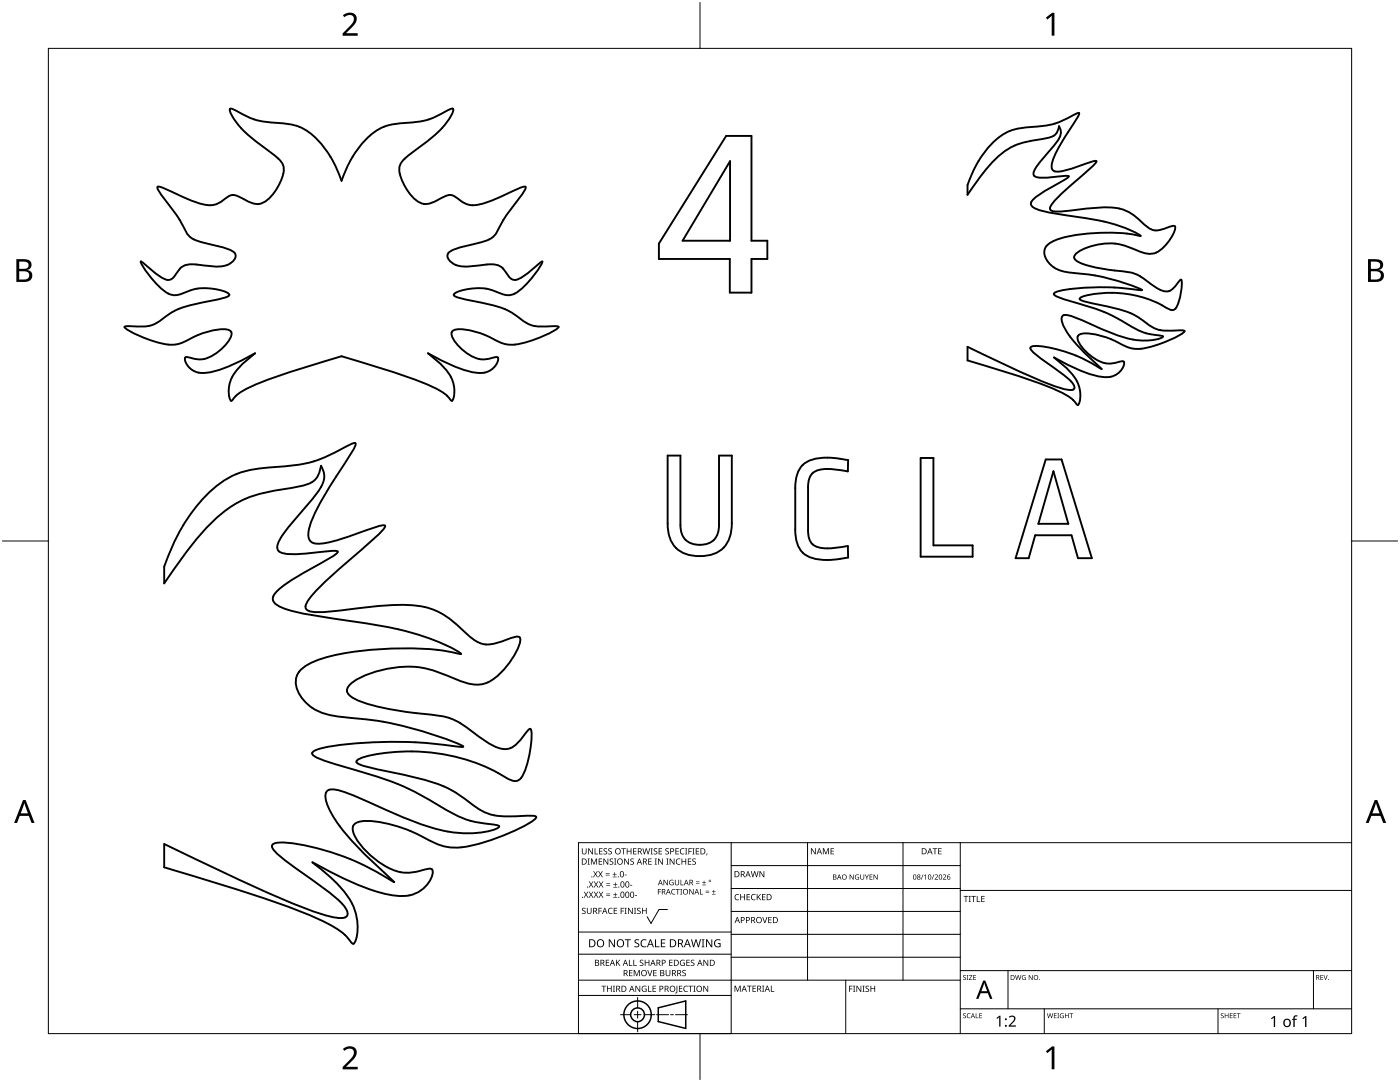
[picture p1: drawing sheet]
<svg xmlns="http://www.w3.org/2000/svg" width="279mm" height="216mm" viewBox="0 0 279 216" stroke-linecap="round" stroke-linejoin="round" font-family="sans-serif">
<path d="M45.9 21.7l.6 .1a16.4 16.4 0 0 0 9.7 2.8 10.2 10.2 0 0 1 8.1 4.4 23 23 0 0 1 3.9 7.1 20.3 20.3 0 0 1 6.7-9.9 12.6 12.6 0 0 1 7-1.7 15.9 15.9 0 0 0 7.9-2.7l.6-.1a1.98 1.98 0 0 1-.6 1.7 25.1 25.1 0 0 1-7.1 6.7l-1.4 1.1a3.2 3.2 0 0 0-1.3 4.2 9.6 9.6 0 0 0 3.9 5.1 4.7 4.7 0 0 0 4.2-1 2.49 2.49 0 0 1 3.6 .4 4.4 4.4 0 0 0 4.7 .7l2.4-.8 5.1-2.4 1-.1v.2l-.6 1.1a42.4 42.4 0 0 0-4.9 7.3 4.2 4.2 0 0 1-3.4 2.4l-3.9 1a4.9 4.9 0 0 0-2.7 1.3 1.88 1.88 0 0 0 1.5 2.3 14.2 14.2 0 0 0 6.2-.1 3.5 3.5 0 0 1 4.2 2.1 1.64 1.64 0 0 0 2.3 .7l1.7-1 2.7-2.3 .2-.1v.2a17.8 17.8 0 0 1-5.5 6.2 3.5 3.5 0 0 1-3.3-.3 10.2 10.2 0 0 0-8.7 .3l-.1 .3 .6 .4 2.6 .6a25.3 25.3 0 0 1 8.5 2.6l1.3 .9a6.6 6.6 0 0 0 5.7 1.7 3.8 3.8 0 0 1 2.2 .1 10.7 10.7 0 0 1-4.3 2.3l-2.3 .8a7 7 0 0 1-6.5-.7 14 14 0 0 0-7.5-1.8l-.5 .2-.2 .3a3.3 3.3 0 0 0 1.2 2.6 7.7 7.7 0 0 0 5 2.8l1.4-.2a2.12 2.12 0 0 1 1.6-.2 2.92 2.92 0 0 1-2.7 3.1 14.7 14.7 0 0 1-7.5-2l-3.7-1.9a17 17 0 0 1 4.5 4.8 5.1 5.1 0 0 1 .2 4.7l-.4-.3a8.2 8.2 0 0 0-3.8-2.7 159.4 159.4 0 0 0-17.8-5.9l-3.9 1.1a95 95 0 0 0-15.9 5.8 6.1 6.1 0 0 0-2.1 1.9l-.2 .1-.2-.2a6.4 6.4 0 0 1 2.2-6.9l2.8-2.4a38.6 38.6 0 0 1-9 3.8 3.9 3.9 0 0 1-4.9-2.2v-.8a2.12 2.12 0 0 1 1.5 .2 5.1 5.1 0 0 0 4.9-1.2 7.8 7.8 0 0 0 2.8-3.5v-.5l-.3-.3a7.1 7.1 0 0 0-4.6 .2l-1.8 .7-1.5 .7a7 7 0 0 1-6.6 .7l-4.4-1.7a4.7 4.7 0 0 1-2.2-1.4 3.8 3.8 0 0 1 2.2-.1 6.6 6.6 0 0 0 5.7-1.7 14.6 14.6 0 0 1 7.5-3l4.9-1.1 .7-.4-.1-.3a10.4 10.4 0 0 0-9.4 0 3.5 3.5 0 0 1-4.2-1.1 15.4 15.4 0 0 1-4-5.3l2.1 1.7a8.3 8.3 0 0 0 3.2 2 2.77 2.77 0 0 0 2.2-1.9 3.3 3.3 0 0 1 3.6-1.2 14.2 14.2 0 0 0 6.2 .1 1.88 1.88 0 0 0 1.5-2.3 9.4 9.4 0 0 0-4.6-1.8l-2-.5a4.4 4.4 0 0 1-3.7-3 45.8 45.8 0 0 0-4.6-6.7l-.6-1.1 .1-.2 .9 .1 5.2 2.4a10.1 10.1 0 0 0 5.2 1.1l1.3-.6 1-.7a2.28 2.28 0 0 1 3.1-.1l1.4 .7a3.2 3.2 0 0 0 4.2-.7 9.3 9.3 0 0 0 2.8-6 4.7 4.7 0 0 0-2.3-2.9 32.5 32.5 0 0 1-7.4-6.5l-1-1.8zM144.9 27.1h5.1v20.9h3.1v3.7h-3.1v6.7h-4.3v-6.7h-14.2v-3.1zM145.7 32.2v15.8h-9.5zM198.3 28.3a10.2 10.2 0 0 1 7.6-3 15.9 15.9 0 0 0 8.7-2.5l.7-.3a1.83 1.83 0 0 1-.6 1.5 47.9 47.9 0 0 0-4.6 8.1 1.46 1.46 0 0 0 .4 2.1 14.3 14.3 0 0 0 5.8-1.4 4.5 4.5 0 0 1 2.5-.6 22.6 22.6 0 0 1-4.5 4.2l-2.2 2a8.5 8.5 0 0 0-2.6 3.1l.2 .4 .4 .2 1.5 .1a73.1 73.1 0 0 1 10.6-.8 8.9 8.9 0 0 1 6 3.2 3.4 3.4 0 0 0 4.4 .9 2.52 2.52 0 0 1 1.9-.3 5.3 5.3 0 0 1-1.7 3.6 4.1 4.1 0 0 1-5.7 1.2 11.8 11.8 0 0 0-12.3 .5l-.3 .5-.1 .4a2.69 2.69 0 0 0 2 1.4 59.1 59.1 0 0 0 9.5 1.6l1.7 .8 3.3 2.3a2.5 2.5 0 0 0 4-.8l.6-.8 .2-.1 .2 .9-.4 2.6a3.8 3.8 0 0 1-1.2 2.5 2.14 2.14 0 0 1-1.8-.5 21.6 21.6 0 0 0-16.7-2l-.3 .4a16.7 16.7 0 0 0 5.2 1.4 16.4 16.4 0 0 1 8.9 4 6.7 6.7 0 0 0 4.6 .9 3.8 3.8 0 0 1 2.2 .1 10.7 10.7 0 0 1-4.2 2.3l-2.4 .7a7 7 0 0 1-6.5-.7 14 14 0 0 0-7.5-1.8l-.5 .2-.2 .3a3.3 3.3 0 0 0 1.2 2.6 7.7 7.7 0 0 0 5.1 2.9l1.3-.2a2.12 2.12 0 0 1 1.6-.2 2.92 2.92 0 0 1-2.7 3 14.7 14.7 0 0 1-7.5-1.9l-3.7-1.9a17 17 0 0 1 4.6 4.7 5.2 5.2 0 0 1 .1 4.7l-.3-.2a8.4 8.4 0 0 0-4-2.8 161.8 161.8 0 0 0-17.7-5.9v-2.7l5.7 2.8a78.6 78.6 0 0 0 14.2 5.8l1.2-.1 .2-.4a3.1 3.1 0 0 0-1.3-1.8l-6.8-5.1-.7-.9 .2-.3a10.2 10.2 0 0 1 5.3 .5 32.2 32.2 0 0 1 8.8 3.9l-.6-.5a35.8 35.8 0 0 1-6.7-7.4 3.1 3.1 0 0 1-.6-2.6l.3-.2 .5-.1 .7 .2 3.1 1.2a36.5 36.5 0 0 0 10.8 3.7 8.7 8.7 0 0 0 4.6-.6l.1-.2-.2-.1a13.8 13.8 0 0 1-7.7-2.8 39.6 39.6 0 0 0-11-4.2l-2.4-.9-.5-.5 .2-.2a29.8 29.8 0 0 1 10.5-1.1l6.9 .6a34.9 34.9 0 0 0-11.6-3.2l-2-.2a6 6 0 0 1-5.7-3.1 2.32 2.32 0 0 1 1.6-3.3 31 31 0 0 1 12.3-1.7l2.4 .2 2.7 .5a22.3 22.3 0 0 0-8.7-3.2l-9.2-1.4a8.9 8.9 0 0 1-3.7-1.3l-.2-.4v-.4a10.1 10.1 0 0 1 4.1-3.1l2.8-1.6 .6-.5-.8-.1-2.9 .3a5.4 5.4 0 0 1-3.2-.3l-.2-.4 .5-1.3 3.5-4.2a4.5 4.5 0 0 0 1.5-3l-.3-1-.1 .4a2.31 2.31 0 0 1-2.2 1.9 25.2 25.2 0 0 0-7.5 2 26.6 26.6 0 0 0-7.8 8.3l-.7 1.1v-2a21.8 21.8 0 0 1 5.2-8.6zM41.1 98.9a16.7 16.7 0 0 1 11.9-5.5 47.8 47.8 0 0 0 9.6-1.3 55.2 55.2 0 0 0 7.5-3.5l.8-.2 .1 .2-.6 1.4-2.5 3.9a55.3 55.3 0 0 0-6.1 11.1 3.1 3.1 0 0 0 .2 3 4.5 4.5 0 0 0 3.8 .2l2.8-.8 6.6-2.3 1.4-.3 .3 .1a7.9 7.9 0 0 1-2.6 2.9 189.5 189.5 0 0 0-11.5 10.4l-1.5 2-.3 .8 .1 .5a3.8 3.8 0 0 0 3.1 .6l2.9-.2a98.5 98.5 0 0 1 14.5-1.2 14.6 14.6 0 0 1 10.7 5l1.5 1.4a5.2 5.2 0 0 0 5.9 1l1.8-.6a2.47 2.47 0 0 1 2.2-.3 3.5 3.5 0 0 1-.6 2.8 15 15 0 0 1-5.7 6.2 7.2 7.2 0 0 1-5.8-.4 25.9 25.9 0 0 0-9.8-2.8 21.4 21.4 0 0 0-11.5 3.2 1.56 1.56 0 0 0-.4 2.7 19.3 19.3 0 0 0 7.8 2.6l5.4 .8a22.9 22.9 0 0 1 8 1.6l1.7 1 3.7 2.7a8.6 8.6 0 0 0 4.5 1.9 4.8 4.8 0 0 0 3.4-2.6 2.72 2.72 0 0 1 1.5-1.4 11.6 11.6 0 0 1-.4 5.6 11 11 0 0 1-1.5 4.2 1.75 1.75 0 0 1-2.6 .1 37.4 37.4 0 0 0-29.3-4.1l-.9 .5v.3l.2 .3a59.5 59.5 0 0 0 9.6 2.3 27.4 27.4 0 0 1 11.7 4.7l1.6 1.2a10.2 10.2 0 0 0 7.6 2.3l4.5-.1 .6 .2-.1 .3a32.8 32.8 0 0 1-10.5 4.8 14 14 0 0 1-8.3 .6l-1.7-.6a29.4 29.4 0 0 0-13.2-4.3 2.72 2.72 0 0 0-2.7 1.1 4 4 0 0 0 1 3.1 15.9 15.9 0 0 0 8.4 6 12.7 12.7 0 0 0 5.7-.7l.6 .2a3.9 3.9 0 0 1-1.6 3.7 6.7 6.7 0 0 1-5.9 1.5 47.2 47.2 0 0 1-14.5-5.7l-1.8-.9a34.7 34.7 0 0 1 7.2 7 9.9 9.9 0 0 1 1.2 9l-.4 .2a13.3 13.3 0 0 0-5.7-4.4 186.2 186.2 0 0 0-24.4-8.6l-7.5-2.2v-4.7l10.3 5a179.3 179.3 0 0 0 22.2 9.3 6.6 6.6 0 0 0 3.6 .4 .96 .96 0 0 0 .3-1.6 17.6 17.6 0 0 0-5.2-4.7 91.1 91.1 0 0 1-9.1-6.9l-.6-1 .1-.4 .4-.2a17.3 17.3 0 0 1 7 .6 53.9 53.9 0 0 1 16.9 7.1l-2.2-2a57.4 57.4 0 0 1-10.1-11.2 6.7 6.7 0 0 1-1.4-4.6 1.55 1.55 0 0 1 2.1-.6 83.2 83.2 0 0 1 11.6 4.7 39.1 39.1 0 0 0 13.7 4 12.9 12.9 0 0 0 7.2-1.3v-.1l-.2-.2-1-.2a19.9 19.9 0 0 1-10.5-3.6 54.2 54.2 0 0 0-16.6-7.1l-5.8-1.8a8.5 8.5 0 0 1-3.1-1.4l-.1-.3 .2-.3a15.8 15.8 0 0 1 6.2-1.4 89.9 89.9 0 0 1 23.5 .5l.2-.2a70 70 0 0 0-24.1-5.8 10.7 10.7 0 0 1-8-3.7 4.4 4.4 0 0 1-.6-5.4 13.5 13.5 0 0 1 7.5-3.4 65.3 65.3 0 0 1 23.3-.4l1.5 .3a27.6 27.6 0 0 0-8.9-4 154.9 154.9 0 0 0-19.7-3.6l-3.5-.6a13.8 13.8 0 0 1-4.7-1.6l-.5-.5-.3-.6 .2-.7 .4-.7a36 36 0 0 1 8.7-5.6l3.1-1.8 .6-.7-1-.2-6.5 .6a6.8 6.8 0 0 1-4.3-.5l-.3-.5 .1-.7a21.1 21.1 0 0 1 4.4-6.2l2-2.4a12.7 12.7 0 0 0 2.9-4.6 3.8 3.8 0 0 0-.6-2.7 4.1 4.1 0 0 1-3.3 3.9l-1.9 .4a43.2 43.2 0 0 0-10 2.3 30.5 30.5 0 0 0-11.2 10l-4.9 6.9v-3.3a38.1 38.1 0 0 1 8.3-14.2zM133.2 90.9h2.6v13.9a3.6 3.6 0 0 0 4.4 3.9 3.4 3.4 0 0 0 3.3-3.9v-13.9h2.5v13.5a5.8 5.8 0 0 1-3.9 6.3 7.6 7.6 0 0 1-7.2-1.4 6.5 6.5 0 0 1-1.7-4.9zM160.2 92.8a7.6 7.6 0 0 1 5.9-1.4l3.2 .4-.1 2.3-.7-.2a11.1 11.1 0 0 0-5.6 .1 3.1 3.1 0 0 0-1.6 3.2v8.6a3 3 0 0 0 2 3.4 14.8 14.8 0 0 0 5.9-.3l.1 2.4-1 .1a12.6 12.6 0 0 1-7.1-.4 5 5 0 0 1-2.5-4.5v-10a5.7 5.7 0 0 1 1.5-3.7zM183.7 91.4h2.6v17.4h7.8v2.3h-10.4zM208.7 91.7h3.2l6 19.7h-2.8l-1.3-4.6h-7.2l-1.3 4.6h-2.6zM210.2 94l3 10.5h-6z" fill="none" stroke="#000" stroke-width=".38"/>
<path d="M9.7 9.7h260v196.5h-260z" fill="none" stroke="#000" stroke-width=".2"/>
<path d="M139.7 .5v9.2M.5 108h9.2M269.7 108h9.2M139.7 206.2v9.2" fill="none" stroke="#000" stroke-width=".2"/>
<g fill="#000">
<path d="M68.4 3.1a1.64 1.64 0 0 1 2.8 .4 2.52 2.52 0 0 1-1.2 2.2l-.9 .9h2.3v.5h-3v-.4l1.2-1.2a1.95 1.95 0 0 0 .9-2.2 1.23 1.23 0 0 0-1.8 .1zM208.7 3.5l1.3-.9h.4v4.5h-.5v-4l-.9 .8zM68.4 209.3a1.64 1.64 0 0 1 2.8 .4 2.52 2.52 0 0 1-1.2 2.2l-.9 1h2.3v.5h-3v-.5l1.2-1.2a1.95 1.95 0 0 0 .9-2.1 1.23 1.23 0 0 0-1.8 .1zM208.7 209.8l1.3-1h.4v4.6h-.5v-4l-.9 .7z"/>
<path d="M3.3 51.7h1.3a1.28 1.28 0 0 1 1.7 1.3 1.04 1.04 0 0 1-.9 .9 1.23 1.23 0 0 1 1 1.5 1.23 1.23 0 0 1-1.5 .9h-1.6zM3.8 54.1v1.7h1a.86 .86 0 0 0 1-.9 .86 .86 0 0 0-1.1-.8zM3.8 52.2v1.4h.9a.78 .78 0 0 0 1-.7 .78 .78 0 0 0-1.1-.7z"/>
<path d="M273 51.7h1.3a1.28 1.28 0 0 1 1.7 1.3 1.04 1.04 0 0 1-.8 .9 1.23 1.23 0 0 1 1 1.5 1.23 1.23 0 0 1-1.6 .9h-1.6zM273.6 54.1v1.7h.9a.86 .86 0 0 0 1.1-.9 .86 .86 0 0 0-1.1-.8zM273.6 52.2v1.4h.8a.78 .78 0 0 0 1-.7 .78 .78 0 0 0-1.1-.7z"/>
<path d="M4.6 159.6h.5l1.8 4.6h-.6l-.6-1.4h-1.8l-.5 1.4h-.6zM4.8 160.2l-.7 2.1h1.5z"/>
<path d="M274.3 159.6h.6l1.7 4.6h-.6l-.5-1.4h-1.8l-.6 1.4h-.5zM274.6 160.2l-.7 2.1h1.4z"/>
</g>
<g fill="none" stroke="#000" stroke-width=".2">
<path d="M145.9 168.1v38.1h-30.5v-38.1h154.3M145.9 172.7h45.7M145.9 177.3h45.7M161.2 168.1v27.5M180.2 168.1v27.5M191.6 168.1v38.1M191.6 177.7h78.1M115.4 198.6h30.5M115.4 195.6h76.2M115.4 190.4h30.5M115.4 186h30.5M127.3 199v2.1"/>
<path d="M133.2 181.5h-1.7l-1.6 2.8-.7-1.4M145.9 181.9h45.7M145.9 186.4h45.7M145.9 191h45.7M168.8 195.6v10.6M191.6 193.7h78.1M201.2 193.7v7.6M262.1 193.7v7.6M123.8 202.5h2.1M126.6 202.5h1.3M127.3 201.8v1.4M127.3 203.8v2.1"/>
<path d="M128.6 202.5h2.1M131 202.5h2.4M133.8 202.5h.6M134.8 202.5h2.4M191.6 201.3h78.1M208.4 201.3v4.9M243.1 201.3v4.9"/>
</g>
<g fill="#000">
<path d="M116.1 169.3h.2v.8a.32 .32 0 0 0 .3 .3 .32 .32 0 0 0 .3-.3v-.8h.2v.8a.47 .47 0 0 1-.5 .4 .47 .47 0 0 1-.5-.5zM116.5 177.9h.2l.3 .5 .3-.5h.1l-.4 .6 .4 .6h-.1l-.3-.5-.4 .5h-.1l.4-.6zM117.3 171.3h.4l-.1 .1v1l.1 .1h-.4l.1-.1v-1zM117.4 169.3h.2l.6 1v-1h.1v1.2h-.1l-.7-1v1h-.1zM117.5 177.9h.2l.3 .5 .3-.5h.1l-.4 .6 .4 .6h-.1l-.4-.5-.3 .5h-.1l.4-.6zM117.5 175.9h.2l.3 .5 .3-.5h.1l-.4 .6 .5 .6h-.2l-.3-.5-.4 .5h-.1l.4-.6zM117.9 171.3h.3l.3 1 .4-1h.3v1.2h-.2v-1l-.4 1h-.1l-.4-1v1h-.2zM118.7 169.3h.1v1h.6v.2h-.7zM118.4 173.8h.1l.3 .5 .3-.5h.2l-.4 .6 .4 .7h-.1l-.4-.6-.3 .6h-.1l.4-.7zM118.5 177.9h.2l.2 .5 .3-.5h.2l-.4 .6 .4 .6h-.1l-.4-.5-.3 .5h-.1l.4-.6zM118.5 175.9h.2l.3 .5 .3-.5h.1l-.4 .6 .4 .6h-.1l-.3-.5-.4 .5h-.1l.4-.6zM119.5 171.3h.7v.1h-.6v.4h.5v.2h-.5v.4h.6v.1h-.7z"/>
<path d="M119.6 169.3h.6v.1h-.5v.4h.5v.1h-.5v.4h.5v.2h-.6zM119.4 173.8h.1l.3 .5 .3-.5h.2l-.4 .6 .4 .7h-.1l-.4-.6-.3 .6h-.2l.5-.7zM119.5 177.9h.1l.3 .5 .3-.5h.2l-.4 .6 .4 .6h-.1l-.4-.5-.3 .5h-.1l.4-.6zM119.5 175.9h.2l.3 .5 .3-.5h.1l-.4 .6 .4 .6h-.1l-.4-.5-.3 .5h-.1l.4-.6zM120.9 174.6h.8v.1h-.8zM120.9 174.2h.8v.1h-.8zM121 178.7h.8v.1h-.8zM121 178.3h.8v.1h-.8zM121 176.6h.8v.1h-.8zM121 176.3h.8v.1h-.8zM120.5 169.4l.4-.1h.3l-.1 .1a.25 .25 0 0 0-.4-.1 .25 .25 0 0 0 0 .4l.4 .3 .1 .2-.3 .3-.5-.1v-.1h.2a.27 .27 0 0 0 .4-.1 .27 .27 0 0 0-.3-.3l-.2-.2zM120.4 171.3h.2l.7 1-.1-1h.2v1.2h-.2l-.6-1v1h-.2z"/>
<path d="M121.4 169.4l.5-.1h.2v.1a.25 .25 0 0 0-.4-.1 .25 .25 0 0 0 0 .4l.4 .3v.2l-.2 .3-.5-.1v-.1h.1a.27 .27 0 0 0 .5-.1 .27 .27 0 0 0-.4-.3l-.2-.2zM122.3 174.9h.8v.2h-.8zM122.4 179h.8v.1h-.8zM122.4 177h.8v.1h-.8zM121.7 171.4l.4-.1 .3 .1-.1 .1a.25 .25 0 0 0-.4-.1 .25 .25 0 0 0 0 .4 .42 .42 0 0 1 .5 .5 .42 .42 0 0 1-.7 .2l-.1-.2 .2 .1a.27 .27 0 0 0 .5-.2 .27 .27 0 0 0-.4-.3l-.2-.2zM122.6 174h.1v.4h.4v.1h-.4v.4h-.1v-.4h-.3v-.1h.3zM122.7 178.1h.1v.4h.4v.1h-.4v.3h-.1v-.3h-.3v-.1h.3zM122.7 176.1h.2v.3h.3v.2h-.3v.3h-.2v-.3h-.3v-.2h.3zM122.6 171.3h.4l-.1 .1v1l.1 .1h-.4l.1-.1v-1zM124 169.3h.9v.1h-.4v1.1h-.1v-1.1h-.4zM124.7 174.5h.4v.2h-.4zM124.6 171.3h.1l.7 1v-1h.1v1.2h-.2l-.6-1v1h-.1z"/>
<path d="M125.7 176.6h.5v.1h-.5zM125.1 169.3h.1v.5h.7v-.5h.1v1.2h-.1v-.6h-.7v.6h-.1zM125.8 171.4l.5-.1 .2 .1v.1a.25 .25 0 0 0-.4-.1 .25 .25 0 0 0 0 .4 .42 .42 0 0 1 .4 .5 .42 .42 0 0 1-.7 .2v-.2l.1 .1a.27 .27 0 0 0 .5-.2 .27 .27 0 0 0-.4-.3l-.2-.2zM126.7 178.6h.4v.2h-.4zM126.4 169.3h.6v.1h-.5v.4h.5v.1h-.5v.4h.5v.2h-.6zM128.2 169.3h.2l.2 1 .3-1h.2l.2 1 .3-1h.1l-.3 1.2h-.1l-.3-1.1-.3 1.1h-.2zM129.4 171.3h.7v.1h-.6v.4h.5v.2h-.5v.4h.6v.1h-.7zM129.8 169.3h.5l-.2 .1v1l.2 .1h-.5l.2-.1v-1zM130.7 171.3h.4l-.1 .1v1l.1 .1h-.4l.1-.1v-1zM130.5 169.4l.4-.1h.3l-.1 .1a.25 .25 0 0 0-.4-.1 .25 .25 0 0 0 0 .4l.4 .3 .1 .2-.2 .3-.6-.1v-.1h.2a.27 .27 0 0 0 .4-.1 .27 .27 0 0 0-.3-.3l-.2-.2zM131.3 177.4h.6v.1h-.5v.4h.5v.1h-.5v.5h-.1zM131.4 169.3h.7v.1h-.5v.4h.5v.1h-.5v.4h.5v.2h-.7z"/>
<path d="M131.3 171.3h.2l.7 1v-1h.1v1.2h-.2l-.6-1v1h-.2zM132.4 175.6h.2l.6 .9v-.9h.1v1h-.2l-.6-.9v.9h-.1zM133 171.3h.4l-.1 .1v1l.1 .1h-.4l.1-.1v-1zM132.8 169.4l.4-.1h.3l-.1 .1a.25 .25 0 0 0-.3-.1 .25 .25 0 0 0 0 .4l.4 .3v.2l-.2 .3-.5-.1v-.1h.1a.27 .27 0 0 0 .5-.1 .27 .27 0 0 0-.4-.3l-.2-.2zM133.7 175.7l.5-.2 .2 .1v.1a.45 .45 0 0 0-.7 .4 .45 .45 0 0 0 .6 .4v-.3h-.2v-.1h.3v.5a.6 .6 0 0 1-.8-.1 .6 .6 0 0 1 .1-.8zM134.1 177.5l.4-.1h.3l-.1 .2a.44 .44 0 0 0-.6 .4 .44 .44 0 0 0 .6 .3 .52 .52 0 0 1-.7 0 .52 .52 0 0 1 .1-.8zM133.6 171.3h.2l.7 1v-1h.1v1.2h-.2l-.6-1v1h-.2zM134.9 177.4h.8v.1h-.4v1h-.1v-1h-.3zM135 171.5l.5-.2 .3 .1-.1 .1a.49 .49 0 0 0-.7 .4 .49 .49 0 0 0 .7 .5 .52 .52 0 0 1-.6 0 .52 .52 0 0 1-.2-.6zM134.8 169.3h.7v.1h-.6v.4h.5v.1h-.5v.4h.6v.2h-.7zM134.7 175.6h.1v.7a.28 .28 0 0 0 .3 .2 .28 .28 0 0 0 .3-.2v-.7h.1v.7a.42 .42 0 0 1-.4 .4 .42 .42 0 0 1-.4-.4zM135.8 175.6h.2v.9h.4v.1h-.6z"/>
<path d="M135.8 177.4h.3l-.1 .1v.9l.1 .1h-.3l.1-.1v-.9zM135.8 169.4l.4-.1h.4l-.1 .1h-.2a.49 .49 0 0 0-.4 .6 .49 .49 0 0 0 .7 .3 .52 .52 0 0 1-.7 .1 .52 .52 0 0 1-.2-.6zM136 171.3h.2v.5h.6v-.5h.1v1.2h-.1v-.5h-.6v.5h-.2zM136.7 169.3h.5l-.2 .1v1l.2 .1h-.5l.2-.1v-1zM137.4 169.3h.7v.1h-.6v.4h.5v.2h-.5v.5h-.1zM137.3 171.3h.7v.1h-.6v.4h.5v.2h-.5v.4h.6v.1h-.7zM137.6 177.4h.1l.6 .9v-.9h.1v1.1h-.1l-.6-.9v.9h-.1zM138.2 169.3h.4l-.1 .1v1l.1 .1h-.4l.1-.1v-1zM138.9 176.2h.7v.1h-.7zM138.9 175.9h.7v.1h-.7zM138.2 171.4l.4-.1 .3 .1-.1 .1a.25 .25 0 0 0-.4-.1 .25 .25 0 0 0 0 .4 .42 .42 0 0 1 .5 .5 .42 .42 0 0 1-.7 .2l-.1-.2 .2 .1a.27 .27 0 0 0 .5-.2 .27 .27 0 0 0-.4-.3l-.2-.2zM138.9 169.3h.6v.1h-.5v.4h.5v.1h-.5v.4h.5v.2h-.6z"/>
<path d="M139.7 177.4h.1v1h.5v.1h-.6zM140.1 176.5h.8v.1h-.8zM140.5 175.7h.1v.3h.3v.2h-.3v.3h-.1v-.3h-.4v-.2h.4zM140.8 178h.7v.2h-.7zM140.8 177.7h.7v.1h-.7zM141 170.3h.2l-.3 .4zM142.1 178.4h.7v.1h-.7zM142.4 177.6h.1v.3h.3v.1h-.3v.3h-.1v-.3h-.3v-.1h.3zM146.8 178.6l.4-.2 .3 .1v.1a.49 .49 0 0 0-.7 .4 .49 .49 0 0 0 .7 .5 .52 .52 0 0 1-.7 0 .52 .52 0 0 1-.2-.6zM147.7 178.4h.2v.5h.6v-.5h.2v1.2h-.2v-.5h-.6v.5h-.2zM149 178.4h.7v.1h-.5v.4h.4v.2h-.4v.4h.5v.1h-.7zM150 178.6l.5-.2 .3 .1-.1 .1a.49 .49 0 0 0-.7 .4 .49 .49 0 0 0 .8 .5 .52 .52 0 0 1-.7 0 .52 .52 0 0 1-.2-.6z"/>
<path d="M149.8 173.8h.2l.3 1.1 .2-1.1h.2l.3 1.1 .2-1.1h.2l-.3 1.2h-.2l-.3-1-.3 1h-.1zM151 178.4h.2v.6l.5-.6h.2l-.5 .5 .5 .7h-.2l-.4-.6-.1 .6h-.2zM151.6 173.8h.1l.7 1v-1h.1v1.2h-.1l-.7-1v1h-.1zM152.1 178.4h.7v.1h-.6v.4h.5v.2h-.5v.4h.6v.1h-.7zM161.8 169.3h.2l.7 1v-1h.1v1.2h-.2l-.6-1v1h-.2zM164.2 169.3h.2l.4 .9 .4-.9h.2v1.2h-.1v-1.1l-.4 1.1h-.1l-.4-1.1v1.1h-.2zM165.8 169.3h.6v.1h-.5v.4h.5v.1h-.5v.4h.5v.2h-.6zM169.6 174.5h.1l.6 .8v-.8h.1v1h-.2l-.5-.8v.8h-.1zM170.7 174.6l.5-.1h.2v.2a.42 .42 0 0 0-.7 .3 .42 .42 0 0 0 .6 .4v-.3h-.2v-.1h.3v.5a.56 .56 0 0 1-.7-.1 .56 .56 0 0 1 0-.8zM171.7 174.5h.1v.7a.26 .26 0 0 0 .3 .2 .26 .26 0 0 0 .2-.2v-.7h.2v.7a.39 .39 0 0 1-.4 .3 .39 .39 0 0 1-.4-.3zM172.6 174.5h.1l.3 .5 .3-.5h.1l-.3 .6v.4h-.2v-.4zM173.5 174.5h.6v.1h-.4v.3h.4v.1h-.4v.4h.4v.1h-.6z"/>
<path d="M174.3 174.5h.2l.5 .8v-.8h.1l.1 1h-.2l-.5-.8v.8h-.2zM184.2 174.5h.1l-.4 1h-.1zM184.4 174.7l.4-.2v1h-.1v-.9l-.2 .2zM186.3 174.5h.2l-.4 1h-.2zM186.1 169.3h.9v.1h-.3v1.1h-.2v-1.1h-.4zM186.5 174.6a.37 .37 0 0 1 .6 0 .37 .37 0 0 1-.2 .6l-.2 .2h.5v.1h-.7l.3-.4a.27 .27 0 0 0 .3-.3 .27 .27 0 0 0-.4-.2zM187.2 169.3h.7v.1h-.5v.4h.5v.1h-.5v.4h.5v.2h-.7zM188.2 174.6a.37 .37 0 0 1 .6 0 .37 .37 0 0 1-.3 .6l-.2 .2h.5v.1h-.6l.2-.4a.27 .27 0 0 0 .3-.3 .27 .27 0 0 0-.4-.2zM192.3 178.8h.9v.1h-.3v1.1h-.2v-1.1h-.4zM193.3 178.8h.5l-.2 .1v1l.2 .1h-.5l.2-.1v-1zM193.8 178.8h1v.1h-.4v1.1h-.2v-1.1h-.4zM194.9 178.8h.2v1.1h.5v.1h-.7z"/>
<path d="M195.8 178.8h.7v.1h-.5v.4h.5v.1h-.5v.5h.5v.1h-.7zM116.2 181.3l.4-.2 .3 .1-.1 .1a.25 .25 0 0 0-.4-.1 .25 .25 0 0 0 0 .4l.4 .2 .1 .3-.3 .3-.5-.1v-.1h.2a.27 .27 0 0 0 .4-.1 .27 .27 0 0 0-.3-.3l-.2-.2zM117.1 181.1h.2v.8a.32 .32 0 0 0 .3 .3 .32 .32 0 0 0 .3-.3v-.8h.2v.8a.47 .47 0 0 1-.5 .5 .47 .47 0 0 1-.5-.5zM119.4 181.1h.7v.2h-.5v.4h.5v.1h-.5v.6h-.2zM120 196.7h1v.1h-.4v1.1h-.2v-1.1h-.4zM120.9 191.5h.7v.1h-.5v.4h.4v.2h-.4v.4h.5v.1h-.7zM121.5 181.3l.4-.2 .4 .1-.1 .1a.49 .49 0 0 0-.7 .5 .49 .49 0 0 0 .7 .4 .52 .52 0 0 1-.6 .1 .52 .52 0 0 1-.3-.6zM121.1 196.7h.2v.5h.6v-.5h.2v1.2h-.2v-.6h-.6v.6h-.2zM121.5 187.4h.2l.9 1.3v-1.3h.1v1.6h-.2l-.8-1.3v1.3h-.2zM122.3 196.7h.4l-.1 .1v1l.1 .1h-.4l.2-.1v-1zM122.5 181.1h.7v.2h-.6v.4h.5v.1h-.5v.4h.6v.2h-.7zM122.9 191.5h.2v.6l.5-.6h.2l-.5 .5 .5 .7h-.2l-.4-.6-.1 .6h-.2z"/>
<path d="M123.9 181.1h.6v.2h-.5v.4h.5v.1h-.5v.6h-.1zM124.7 181.1h.4l-.2 .2v.9l.2 .2h-.4l.1-.2v-.9zM124.7 187.4h1.2v.2h-.5v1.4h-.2v-1.4h-.5zM125.5 191.5h.2v1.1h.5v.1h-.7zM125.5 193.6h.7v.1h-.5v.4h.5v.1h-.5v.4h.5v.2h-.7zM125.3 181.1h.2l.7 1.1-.1-1.1h.2v1.3h-.2l-.6-1v1h-.2zM126.4 191.5h.2v1.1h.5v.1h-.7zM126.5 181.1h.5l-.2 .2v.9l.2 .2h-.5l.2-.2v-.9zM126.5 193.6h.2l.4 1 .4-1h.2v1.2h-.2v-1.1l-.4 1.1h-.1l-.4-1.1v1.1h-.1zM126.7 187.6l.3-.2 .6 .1-.2 .1a.33 .33 0 0 0-.6 .2 .33 .33 0 0 0 .4 .4 .47 .47 0 0 1 .4 .6 .47 .47 0 0 1-.7 .2h-.3v-.2h.2a.35 .35 0 0 0 .6-.2 .35 .35 0 0 0-.5-.4l-.3-.2zM126.8 196.7h.2l.6 1v-1h.2v1.2h-.2l-.7-1 .1 1h-.2zM127.2 181.3l.4-.2 .3 .1-.1 .1a.25 .25 0 0 0-.4-.1 .25 .25 0 0 0 0 .4l.4 .2 .1 .3-.3 .3-.5-.1v-.1h.2a.27 .27 0 0 0 .4-.1 .27 .27 0 0 0-.3-.3l-.2-.2z"/>
<path d="M127.7 191.6l.5-.1 .2 .1v.1a.25 .25 0 0 0-.4-.1 .25 .25 0 0 0 0 .4l.4 .2v.3l-.2 .2h-.5v-.2l.1 .1a.27 .27 0 0 0 .5-.2 .27 .27 0 0 0-.4-.3l-.2-.2zM128 187.6l.6-.2 .4 .1v.2a.64 .64 0 0 0-1 .5 .64 .64 0 0 0 1 .6v.2a.83 .83 0 0 1-1.1-.3 .83 .83 0 0 1 .1-1.1zM128.2 196.8l.6-.1 .2 .1v.1a.5 .5 0 0 0-.8 .4 .5 .5 0 0 0 .7 .5v-.4h-.3v-.1h.4v.6a.66 .66 0 0 1-.8-.2 .66 .66 0 0 1 0-.9zM128.1 181.1h.2v.6h.6v-.6h.2v1.3h-.2v-.6h-.6v.6h-.2zM129.2 193.6h.1l.4 1 .3-1h.2l-.4 1.2h-.2zM129.3 196.7h.2v1.1h.5v.1h-.7zM128.7 191.5h.1v.5h.6v-.5h.2v1.2h-.2v-.5h-.6v.5h-.1zM130.7 187.4h.2v1.4h.7v.2h-.9zM130.2 196.7h.7v.1h-.5v.4h.5v.1h-.5v.5h.5v.1h-.7zM130.4 193.6h.6v.1h-.5v.4h.5v.1h-.5v.4h.5v.2h-.6zM131.9 187.4h.9v.2h-.7v.5h.6v.2h-.6v.5h.7v.2h-.9zM132.8 193.6h.2v.7a.32 .32 0 0 0 .3 .4 .32 .32 0 0 0 .3-.4v-.7h.2v.7a.47 .47 0 0 1-.5 .5 .47 .47 0 0 1-.5-.5z"/>
<path d="M133.5 191.5h.7v.1h-.5v.4h.5v.2h-.5v.4h.5v.1h-.7zM135 196.7h.2v1.3l-.1 .2h-.3l-.1-.1 .3-.2zM135.5 196.7h.7v.1h-.5v.4h.4v.1h-.4v.5h.5v.1h-.7zM135.8 191.7l.5-.2 .4 .1-.1 .1a.5 .5 0 0 0-.8 .4 .5 .5 0 0 0 .7 .5v-.4h-.2v-.1h.4v.6a.66 .66 0 0 1-.9-.1 .66 .66 0 0 1 0-.9zM136.2 193.7l.4-.2 .3 .1-.1 .1a.25 .25 0 0 0-.4-.1 .25 .25 0 0 0 0 .4 .42 .42 0 0 1 .5 .6 .42 .42 0 0 1-.7 .2l-.1-.2h.2a.27 .27 0 0 0 .5-.1 .27 .27 0 0 0-.4-.3l-.2-.2zM136.5 196.8l.5-.1 .3 .1-.1 .1a.49 .49 0 0 0-.7 .4 .49 .49 0 0 0 .8 .4 .52 .52 0 0 1-.7 .1 .52 .52 0 0 1-.2-.6zM137 191.5h.7v.1h-.6v.4h.5v.2h-.5v.4h.6v.1h-.7zM137.4 196.7h.9v.1h-.4v1.1h-.1v-1.1h-.4zM137.9 191.6l.4-.1 .3 .1-.1 .1a.25 .25 0 0 0-.4-.1 .25 .25 0 0 0 0 .4l.4 .2 .1 .3-.2 .2h-.6v-.2l.2 .1a.27 .27 0 0 0 .5-.2 .27 .27 0 0 0-.4-.3l-.2-.2zM138.4 196.7h.4l-.1 .1v1l.1 .1h-.4l.1-.1v-1zM137.9 187.4h.2l.3 1.4 .4-1.4h.2l.4 1.4 .3-1.4h.2l-.4 1.6h-.2l-.4-1.3-.4 1.3h-.2zM140 187.4h.6l-.2 .2v1.3l.2 .1h-.6l.2-.1v-1.3z"/>
<path d="M140.4 196.7h.1l.7 1v-1h.1v1.2h-.1l-.7-1v1h-.1zM140.4 191.5h.2l.6 1v-1h.1v1.2h-.1l-.7-1v1h-.1zM140.9 187.4h.2l.9 1.3v-1.3h.2v1.6h-.3l-.8-1.3v1.3h-.2zM142.7 187.6l.7-.2 .4 .1-.1 .2a.65 .65 0 0 0-1 .5 .65 .65 0 0 0 .9 .6v-.4h-.3v-.2h.5v.7a.86 .86 0 0 1-1.1-.1 .86 .86 0 0 1 0-1.2zM146.6 196.7h.2l.4 1 .4-1h.2v1.2h-.1v-1.1l-.4 1.1h-.2l-.4-1.1v1.1h-.1zM149.1 196.7h.9v.1h-.4v1.1h-.1v-1.1h-.4zM150.2 196.7h.7v.1h-.6v.4h.5v.1h-.5v.5h.6v.1h-.7zM152.1 183h.2l.3 1 .4-1h.2l-.5 1.2h-.1zM152.1 196.7h.4l-.1 .1v1l.1 .1h-.4l.1-.1v-1zM153.8 196.7h.2v1.1h.5v.1h-.7zM153.3 183h.7v.1h-.5v.4h.5v.1h-.5v.5h.5v.1h-.7zM169.5 196.7h.6v.1h-.5v.5h.5v.1h-.5v.5h-.1z"/>
<path d="M170.2 196.7h.5l-.2 .1v1l.2 .1h-.5l.2-.1v-1zM170.9 196.7h.2l.6 1v-1h.2v1.2h-.2l-.6-1v1h-.2zM172.1 196.7h.5l-.2 .1v1l.2 .1h-.5l.2-.1v-1zM172.8 196.8l.4-.1h.2v.2a.25 .25 0 0 0-.4-.1 .25 .25 0 0 0 0 .4l.4 .2 .1 .3-.3 .2h-.5v-.2l.2 .1a.27 .27 0 0 0 .4-.2 .27 .27 0 0 0-.3-.3l-.3-.2zM173.7 196.7h.2v.5h.6v-.5h.2v1.2h-.2v-.6h-.6v.6h-.2zM192.2 194.7l.4-.1h.2l-.1 .1a.24 .24 0 0 0-.3 0 .24 .24 0 0 0-.1 .3 .24 .24 0 0 0 .4 .1l.1 .1-.1 .3h-.4l-.1-.1a.24 .24 0 0 0 .3 .1 .24 .24 0 0 0 .1-.3l-.4-.3zM192.9 194.6h.4l-.1 .1v.7l.1 .1h-.4l.1-.1v-.7zM193.4 194.6h.6l-.5 .8h.6v.1h-.7l.5-.8h-.5zM194.2 194.6h.6v.1h-.4v.3h.4v.1h-.4v.3h.4v.1h-.6zM202.6 194.6h.1l.2 .8 .2-.8h.2l.2 .8 .2-.8h.1l-.2 .9h-.2l-.2-.8-.2 .8h-.2zM204.1 194.7l.3-.1h.3l-.1 .1a.4 .4 0 0 0-.6 .4 .4 .4 0 0 0 .6 .3v-.3l-.2-.1h.3v.5a.53 .53 0 0 1-.7-.1 .53 .53 0 0 1 .1-.7zM205.3 194.6h.2l.5 .8v-.8h.1v.9h-.2l-.5-.8v.8h-.1z"/>
<path d="M263.5 194.6h.6v.1h-.5v.3h.4v.1h-.4v.3h.5v.1h-.6zM264.1 194.6h.2l.2 .8 .3-.8h.2l-.4 .9h-.1zM192.2 202.3l.4-.1h.2l-.1 .1a.24 .24 0 0 0-.3 0 .24 .24 0 0 0-.1 .3 .24 .24 0 0 0 .4 .1l.1 .2-.1 .2-.4 .1-.1-.2a.24 .24 0 0 0 .3 .1 .24 .24 0 0 0 .1-.3l-.4-.2zM193.1 202.3l.6-.1-.3 .1a.4 .4 0 0 0-.3 .5 .4 .4 0 0 0 .5 .2 .46 .46 0 0 1-.6 0 .46 .46 0 0 1 .1-.7zM194.7 202.2h.1v.8h.5v.2h-.6zM195.4 202.2h.6v.1h-.4v.3h.4v.1h-.4v.4h.4v.1h-.6zM198.9 203.1l.5-.4h.3v2.2h-.3v-1.9l-.4 .3zM201.3 202.9a.76 .76 0 0 1 1.2 0 .76 .76 0 0 1-.3 1.1l-.6 .6h1.1v.3h-1.4v-.3l.8-.8a.52 .52 0 0 0 .2-.8 .52 .52 0 0 0-.8 .1zM209 202.2h.1l.2 .8 .2-.8h.1l.3 .8 .2-.8h.1l-.3 1h-.1l-.2-.9-.3 .9h-.1zM210.3 202.2h.6v.1h-.4v.3h.3v.1h-.3v.4h.4v.1h-.6zM211 202.2h.4l-.2 .1v.8l.2 .1h-.4l.1-.1v-.8zM211.6 202.3l.7-.1-.1 .1a.4 .4 0 0 0-.6 .4 .4 .4 0 0 0 .6 .3v-.2l-.2-.2h.3v.5a.53 .53 0 0 1-.7-.1 .53 .53 0 0 1 0-.7z"/>
<path d="M212.5 202.2h.2v.4h.5v-.4h.1v1h-.1v-.5h-.5v.5h-.2zM213.4 202.2h.8v.1h-.3v.9h-.2v-.9h-.3zM243.7 202.3l.3-.1h.2v.1a.24 .24 0 0 0-.3 0 .24 .24 0 0 0-.1 .3 .24 .24 0 0 0 .3 .1l.1 .2-.1 .2-.4 .1-.1-.2a.24 .24 0 0 0 .4 .1 .24 .24 0 0 0 0-.3l-.3-.2zM244.4 202.2h.2v.4h.5v-.4h.1v1h-.1v-.5h-.5v.5h-.2zM245.4 202.2h.6v.1h-.4v.3h.4v.1h-.4v.4h.4v.1h-.6zM246.2 202.2h.5v.1h-.4v.3h.4v.1h-.4v.4h.4v.1h-.5zM246.8 202.2h.8v.1h-.3v.9h-.2v-.9h-.3zM253.7 203.2l.6-.5h.2v2.2h-.3v-1.9l-.4 .4zM258.2 202.7l.3-.1h.5l-.1 .3-.4-.1-.1 .2v.3h.4v.2h-.4v1.4h-.3v-1.4h-.3l.3-.2zM259.9 203.2l.6-.5h.2v2.2h-.2v-1.9l-.5 .4z"/>
<path d="M116.1 171.3h.4a.61 .61 0 0 1 .6 .6 .61 .61 0 0 1-.6 .6h-.4zM116.3 171.4v1h.1a.48 .48 0 0 0 .5-.5 .48 .48 0 0 0-.4-.5z"/>
<path d="M122.7 169.9a.61 .61 0 0 1 1.2 0 .61 .61 0 0 1-1.2 0zM123 169.5a.47 .47 0 0 0-.1 .7 .47 .47 0 0 0 .8 0v-.1a.45 .45 0 0 0-.1-.6 .45 .45 0 0 0-.6 0z"/>
<path d="M123.1 171.9a.61 .61 0 0 1 1.2 0 .61 .61 0 0 1-1.2 0zM123.5 171.5l-.2 .4a.45 .45 0 0 0 .7 .4 .45 .45 0 0 0 0-.8l-.2-.1z"/>
<path d="M123.9 173.9a.51 .51 0 0 1 .6 .1 .51 .51 0 0 1 0 .7 .44 .44 0 0 1-.6 .3 .44 .44 0 0 1-.2-.6zM123.9 174v.1a.48 .48 0 0 0 .3 .8 .53 .53 0 0 0 .2-.5 .53 .53 0 0 0-.4-.4z"/>
<path d="M124 178a.44 .44 0 0 1 .5 0 .44 .44 0 0 1 .1 .5 .46 .46 0 0 1-.4 .7 .46 .46 0 0 1-.4-.7zM124.1 178.1l-.1 .2a.45 .45 0 0 0 .3 .7 .53 .53 0 0 0 .2-.5 .53 .53 0 0 0-.4-.4z"/>
<path d="M124 176a.44 .44 0 0 1 .5 0 .44 .44 0 0 1 .1 .5 .46 .46 0 0 1-.4 .6 .46 .46 0 0 1-.4-.7zM124.1 176.1l-.1 .4a.31 .31 0 0 0 .2 .5 .31 .31 0 0 0 .3-.5l-.1-.4z"/>
<path d="M124.9 178a.5 .5 0 0 1 .7 .1 .5 .5 0 0 1 0 .6 .44 .44 0 0 1-.6 .4 .44 .44 0 0 1-.2-.6zM125 178.1a.48 .48 0 0 0-.1 .6 .48 .48 0 0 0 .4 .3l.1-.8-.2-.2z"/>
<path d="M124.9 176a.44 .44 0 0 1 .6 0 .44 .44 0 0 1 .1 .5 .46 .46 0 0 1-.5 .6 .46 .46 0 0 1-.3-.7zM125 176.1l-.1 .4a.31 .31 0 0 0 .3 .5 .31 .31 0 0 0 .2-.5v-.4z"/>
<path d="M125.9 178a.5 .5 0 0 1 .6 .1 .5 .5 0 0 1 0 .6 .44 .44 0 0 1-.5 .4 .44 .44 0 0 1-.2-.6zM126 178.1l-.1 .1a.48 .48 0 0 0 .4 .8 .53 .53 0 0 0 .2-.5 .53 .53 0 0 0-.5-.4z"/>
<path d="M127.3 169.3h.3a.35 .35 0 0 1 .5 .2 .35 .35 0 0 1-.3 .4l.4 .6h-.2l-.3-.5h-.3v.5h-.1zM127.4 169.4v.4h.2a.23 .23 0 0 0 .3-.2 .23 .23 0 0 0-.3-.2z"/>
<path d="M127.5 171.3h.2l.4 1.2h-.1l-.2-.4h-.4l-.2 .4h-.1zM127.6 171.5l-.2 .5h.4z"/>
<path d="M128.3 171.3h.3a.35 .35 0 0 1 .5 .2 .35 .35 0 0 1-.3 .5l.4 .5h-.2l-.3-.5h-.2v.5h-.2zM128.5 171.4v.5h.1a.23 .23 0 0 0 .3-.2 .23 .23 0 0 0-.3-.3z"/>
<path d="M131.7 175.5h.1l.5 1.1h-.2l-.1-.3h-.4l-.2 .3h-.1zM131.8 175.7l-.2 .5h.4z"/>
<path d="M132.1 177.4h.3a.31 .31 0 0 1 .4 .2 .31 .31 0 0 1-.2 .4l.3 .5h-.2l-.3-.5h-.2v.5h-.1zM132.2 177.5v.4h.2a.21 .21 0 0 0 .2-.2 .21 .21 0 0 0-.2-.2z"/>
<path d="M133.3 177.4h.1l.5 1.1h-.2l-.1-.4h-.4l-.2 .4h-.1zM133.4 177.5l-.2 .5h.4z"/>
<path d="M133.8 169.3h.6l.1 .2-.1 .4-.5 .1v.5h-.1zM133.9 169.4v.5a.29 .29 0 0 0 .5-.3 .29 .29 0 0 0-.5-.2z"/>
<path d="M136.9 175.5h.1l.4 1.1h-.1l-.1-.3h-.5l-.1 .3h-.1zM137 175.7l-.2 .5h.3z"/>
<path d="M136.2 177.9a.55 .55 0 0 1 1.1 0 .55 .55 0 0 1-1.1 0zM136.4 177.9a.45 .45 0 0 0 .9 0 .45 .45 0 0 0-.9 0z"/>
<path d="M137.6 175.6h.3a.31 .31 0 0 1 .4 .2 .31 .31 0 0 1-.2 .4l.3 .4h-.2l-.2-.4h-.3v.4h-.1zM137.7 175.7v.4h.2a.21 .21 0 0 0 .3-.2 .21 .21 0 0 0-.3-.2z"/>
<path d="M139 177.4h.1l.4 1.1h-.1l-.1-.4h-.5l-.1 .4h-.1zM139.1 177.5l-.2 .5h.3z"/>
<path d="M139.8 169.3h.4a.54 .54 0 0 1 .6 .6 .56 .56 0 0 1-.7 .6h-.3zM140 169.4v.9h.1a.48 .48 0 0 0 .5-.4 .48 .48 0 0 0-.4-.5z"/>
<path d="M141.4 175.8a.25 .25 0 0 1 .5 0 .25 .25 0 0 1-.5 0zM141.5 175.8a.15 .15 0 0 0 .3 0 .15 .15 0 0 0-.3 0z"/>
<path d="M146.6 173.8h.4a.61 .61 0 0 1 .6 .6 .61 .61 0 0 1-.7 .6h-.3zM146.8 174v.9h.1a.43 .43 0 0 0 .5-.5 .41 .41 0 0 0-.4-.4z"/>
<path d="M147.8 173.8h.4a.35 .35 0 0 1 .4 .3 .35 .35 0 0 1-.2 .4l.3 .5h-.2l-.3-.5h-.2v.5h-.2zM148 174v.4h.2a.23 .23 0 0 0 .3-.2 .23 .23 0 0 0-.3-.2z"/>
<path d="M149.2 173.8h.1l.5 1.2h-.1l-.2-.3h-.5l-.1 .3h-.2zM149.3 174l-.2 .5h.4z"/>
<path d="M153 178.4h.4a.55 .55 0 0 1 .6 .6 .56 .56 0 0 1-.6 .6h-.4zM153.2 178.5v1h.1a.48 .48 0 0 0 .5-.5 .48 .48 0 0 0-.4-.5z"/>
<path d="M163.4 169.2h.2l.5 1.3h-.2l-.2-.4h-.4l-.2 .4h-.1zM163.5 169.4l-.2 .6h.4z"/>
<path d="M166.2 174.5h.3a.26 .26 0 0 1 .4 .1 .26 .26 0 0 1-.2 .4 .27 .27 0 0 1 .2 .3 .27 .27 0 0 1-.3 .2h-.4zM166.4 175v.4h.2a.19 .19 0 0 0 .2-.2 .19 .19 0 0 0-.2-.2zM166.4 174.6v.3h.2a.17 .17 0 0 0 .2-.1 .18 .18 0 0 0-.3-.2z"/>
<path d="M167.4 174.5h.1l.4 1h-.1l-.1-.3h-.4l-.1 .3h-.2zM167.5 174.6l-.2 .5h.3z"/>
<path d="M168 175a.51 .51 0 0 1 1 0 .51 .51 0 0 1-1 0zM168.2 175a.38 .38 0 0 0 .7 0 .38 .38 0 0 0-.7 0z"/>
<path d="M182.3 174.6h.4l.2 .5a.38 .38 0 0 1-.5 .4 .38 .38 0 0 1-.2-.6zM182.4 174.6l-.1 .2a.38 .38 0 0 0 .3 .6 .41 .41 0 0 0 .2-.5 .41 .41 0 0 0-.4-.3z"/>
<path d="M183.1 174.6l.3-.1a.25 .25 0 0 1 .3 .2 .25 .25 0 0 1-.2 .3 .29 .29 0 0 1 .1 .4 .29 .29 0 0 1-.5 0 .29 .29 0 0 1 .1-.4l-.1-.2zM183.1 175.3a.2 .2 0 0 0 .4 0 .2 .2 0 0 0-.4 0zM183.2 174.8a.17 .17 0 0 0 .3 0 .17 .17 0 0 0-.3 0z"/>
<path d="M184 169.3h.3a.61 .61 0 0 1 .6 .6 .61 .61 0 0 1-.6 .6h-.3zM184.1 169.4v.9h.2a.43 .43 0 0 0 .5-.4 .41 .41 0 0 0-.5-.5z"/>
<path d="M185.3 174.6h.4l.2 .5a.38 .38 0 0 1-.5 .4 .38 .38 0 0 1-.2-.6zM185.4 174.6l-.1 .2a.38 .38 0 0 0 .3 .6 .41 .41 0 0 0 .2-.5 .41 .41 0 0 0-.4-.3z"/>
<path d="M185.5 169.2h.1l.5 1.3h-.1l-.2-.4h-.5l-.1 .4h-.2zM185.6 169.4l-.2 .6h.4z"/>
<path d="M187.5 174.6l.1-.1a.51 .51 0 0 1 .4 .5 .51 .51 0 0 1-.5 .5l-.1-.4zM187.6 174.6l-.1 .2a.38 .38 0 0 0 .3 .6 .41 .41 0 0 0 .1-.5 .41 .41 0 0 0-.3-.3z"/>
<path d="M189.1 174.6l.5-.1-.4 .2-.1 .3a.33 .33 0 0 1 .5 .1 .33 .33 0 0 1-.2 .5 .33 .33 0 0 1-.4-.4zM189.1 175.2a.25 .25 0 0 0 .5 0 .25 .25 0 0 0-.5 0z"/>
<path d="M118.4 181.1h.3a.35 .35 0 0 1 .4 .3 .35 .35 0 0 1-.2 .4l.3 .6h-.1l-.3-.5h-.3v.5h-.1zM118.5 181.3v.4h.2a.23 .23 0 0 0 .3-.2 .23 .23 0 0 0-.3-.2z"/>
<path d="M118.7 191.5h.4a.31 .31 0 0 1 .4 .2 .31 .31 0 0 1-.2 .4 .33 .33 0 0 1 .3 .4 .33 .33 0 0 1-.4 .2h-.5zM118.9 192.2v.4h.2a.23 .23 0 0 0 .3-.2 .23 .23 0 0 0-.3-.2zM118.9 191.6v.4h.2a.21 .21 0 0 0 .3-.2 .21 .21 0 0 0-.3-.2z"/>
<path d="M117.6 187.4h.5a.71 .71 0 0 1 .7 .8 .73 .73 0 0 1-.8 .8h-.4zM117.8 187.6v1.2h.2a.56 .56 0 0 0 .6-.6 .54 .54 0 0 0-.6-.6z"/>
<path d="M119.8 191.5h.4a.35 .35 0 0 1 .4 .3 .35 .35 0 0 1-.2 .4l.3 .5h-.2l-.3-.5h-.2v.5h-.2zM120 191.6v.5h.2a.23 .23 0 0 0 .3-.2 .23 .23 0 0 0-.3-.3z"/>
<path d="M119.3 187.6a.74 .74 0 0 1 .9-.1 .74 .74 0 0 1 .4 .7 .77 .77 0 0 1-1.1 .8 .77 .77 0 0 1-.3-1.3zM119.5 187.7l-.2 .5a.56 .56 0 0 0 .7 .6 .56 .56 0 0 0 .3-.9 .51 .51 0 0 0-.8-.2z"/>
<path d="M120.6 181.1h.2l.4 1.3h-.1l-.2-.4h-.4l-.2 .4h-.1zM120.7 181.3l-.2 .6h.4z"/>
<path d="M122.2 191.5h.1l.5 1.2h-.2l-.1-.3h-.5l-.2 .3h-.1zM122.2 191.7l-.2 .5h.4z"/>
<path d="M123 196.7h.3a.35 .35 0 0 1 .4 .2 .35 .35 0 0 1-.2 .5l.3 .5h-.1l-.3-.5h-.3v.5h-.1zM123.1 196.8v.5h.2a.23 .23 0 0 0 .3-.3 .23 .23 0 0 0-.3-.2z"/>
<path d="M123.3 187.6a.74 .74 0 0 1 .8-.1 .74 .74 0 0 1 .5 .7 .77 .77 0 0 1-1.1 .8 .77 .77 0 0 1-.3-1.3zM123.5 187.7l-.2 .5a.56 .56 0 0 0 .7 .6 .56 .56 0 0 0 .3-.9 .51 .51 0 0 0-.8-.2z"/>
<path d="M124.5 193.6h.3a.35 .35 0 0 1 .4 .2 .35 .35 0 0 1-.2 .4l.3 .6h-.1l-.3-.5h-.3v.5h-.1zM124.6 193.7v.4h.2a.23 .23 0 0 0 .3-.2 .23 .23 0 0 0-.3-.2z"/>
<path d="M124 196.7h.4a.54 .54 0 0 1 .6 .6 .56 .56 0 0 1-.6 .6h-.4zM124.2 196.8v1h.2a.48 .48 0 0 0 .5-.5 .48 .48 0 0 0-.5-.5z"/>
<path d="M124.7 191.5h.2l.4 1.2h-.1l-.2-.3h-.4l-.2 .3h-.1zM124.8 191.7l-.2 .5h.4z"/>
<path d="M126 196.7h.2l.4 1.2h-.1l-.2-.4h-.4l-.2 .4h-.1zM126.1 196.8l-.2 .6h.4z"/>
<path d="M127.9 194.2a.61 .61 0 0 1 1.2 0 .61 .61 0 0 1-1.2 0zM128.2 193.8l-.1 .4a.45 .45 0 0 0 .7 .4 .45 .45 0 0 0 0-.8l-.2-.1z"/>
<path d="M129.7 187.4h.2l.6 1.6h-.2l-.2-.5h-.6l-.2 .5h-.2zM129.8 187.6l-.2 .7h.5z"/>
<path d="M130.2 191.5h.2l.5 1.2h-.2l-.2-.3h-.4l-.2 .3h-.1zM130.3 191.7l-.2 .5h.4z"/>
<path d="M131 191.5h.4a.35 .35 0 0 1 .4 .3 .35 .35 0 0 1-.2 .4l.3 .5h-.2l-.3-.5h-.2v.5h-.2zM131.2 191.6v.5h.2a.23 .23 0 0 0 .2-.2 .23 .23 0 0 0-.3-.3z"/>
<path d="M131.8 193.6h.3a.31 .31 0 0 1 .4 .1 .31 .31 0 0 1-.2 .4 .33 .33 0 0 1 .3 .4 .33 .33 0 0 1-.4 .3h-.4zM131.9 194.2v.4h.3a.23 .23 0 0 0 .2-.2 .23 .23 0 0 0-.3-.2zM131.9 193.7v.4h.2a.21 .21 0 0 0 .3-.2 .21 .21 0 0 0-.3-.2z"/>
<path d="M131.6 196.7h.5l.3 .3-.1 .3-.5 .1v.5h-.2zM131.8 196.8v.5a.29 .29 0 0 0 .4-.2 .29 .29 0 0 0-.4-.3z"/>
<path d="M132.6 196.7h.4a.35 .35 0 0 1 .4 .2 .35 .35 0 0 1-.2 .5l.3 .5h-.2l-.3-.5h-.2v.5h-.2zM132.8 196.8v.5h.2a.23 .23 0 0 0 .3-.3 .23 .23 0 0 0-.3-.2z"/>
<path d="M132.1 191.5h.5l.2 .3-.1 .4-.5 .1v.4h-.1zM132.2 191.6v.5a.29 .29 0 0 0 .5-.2 .29 .29 0 0 0-.5-.3z"/>
<path d="M134.1 193.6h.3a.35 .35 0 0 1 .5 .2 .35 .35 0 0 1-.3 .4l.4 .6h-.2l-.3-.5h-.2v.5h-.2zM134.3 193.7v.4h.1a.23 .23 0 0 0 .3-.2 .23 .23 0 0 0-.3-.2z"/>
<path d="M133.5 197.3a.65 .65 0 0 1 1.3 0 .65 .65 0 0 1-1.3 0zM133.9 196.9a.47 .47 0 0 0-.1 .7 .47 .47 0 0 0 .7 0l.1-.1a.45 .45 0 0 0-.1-.6 .45 .45 0 0 0-.6 0z"/>
<path d="M133.7 187.4h.5a.71 .71 0 0 1 .8 .8 .73 .73 0 0 1-.9 .8h-.4zM133.9 187.6v1.2h.2a.56 .56 0 0 0 .6-.6 .54 .54 0 0 0-.6-.6z"/>
<path d="M135.2 193.6h.3a.35 .35 0 0 1 .4 .2 .35 .35 0 0 1-.2 .4l.3 .6h-.1l-.3-.5h-.3v.5h-.1zM135.3 193.7v.4h.2a.23 .23 0 0 0 .3-.2 .23 .23 0 0 0-.3-.2z"/>
<path d="M134.5 191.5h.4a.54 .54 0 0 1 .6 .6 .56 .56 0 0 1-.7 .6h-.3zM134.6 191.6v1h.2a.48 .48 0 0 0 .5-.5 .48 .48 0 0 0-.5-.5z"/>
<path d="M135.3 187.4h.4a.45 .45 0 0 1 .6 .3 .45 .45 0 0 1-.3 .6l.4 .7h-.2l-.4-.6h-.3v.6h-.2zM135.5 187.6v.6h.2a.3 .3 0 0 0 .4-.3 .3 .3 0 0 0-.4-.3z"/>
<path d="M137.1 187.4h.2l.6 1.6h-.2l-.2-.5h-.6l-.2 .5h-.2zM137.2 187.6l-.3 .7h.5z"/>
<path d="M139.6 191.5h.1l.5 1.2h-.1l-.2-.3h-.5l-.1 .3h-.2zM139.7 191.7l-.2 .5h.4z"/>
<path d="M138.9 197.3a.61 .61 0 0 1 1.2 0 .61 .61 0 0 1-1.2 0zM139.3 196.9a.47 .47 0 0 0-.1 .7 .47 .47 0 0 0 .7 0v-.1a.45 .45 0 0 0-.1-.6 .45 .45 0 0 0-.5 0z"/>
<path d="M141.7 191.5h.3a.54 .54 0 0 1 .6 .6 .56 .56 0 0 1-.6 .6h-.3zM141.8 191.6v1h.2a.48 .48 0 0 0 .5-.5 .48 .48 0 0 0-.5-.5z"/>
<path d="M147.1 183h.1l.5 1.2h-.2l-.1-.4h-.5l-.1 .4h-.2zM147.1 183.1l-.1 .6h.3z"/>
<path d="M147.9 183h.6l.1 .3-.1 .3-.5 .1v.5h-.1zM148 183.1v.5a.29 .29 0 0 0 .5-.2 .29 .29 0 0 0-.5-.3z"/>
<path d="M148.5 196.7h.1l.5 1.2h-.2l-.1-.4h-.5l-.2 .4h-.1zM148.5 196.8l-.2 .6h.4z"/>
<path d="M148.9 183h.5l.3 .3-.2 .3-.5 .1v.5h-.1zM149 183.1v.5a.29 .29 0 0 0 .5-.2 .29 .29 0 0 0-.5-.3z"/>
<path d="M149.9 183h.3a.35 .35 0 0 1 .5 .2 .35 .35 0 0 1-.3 .5l.4 .5h-.2l-.3-.5h-.2v.5h-.2zM150.1 183.1v.5h.1a.23 .23 0 0 0 .3-.3 .23 .23 0 0 0-.3-.2z"/>
<path d="M151.1 196.7h.4a.35 .35 0 0 1 .4 .2 .35 .35 0 0 1-.2 .5l.3 .5h-.2l-.3-.5h-.2v.5h-.2zM151.3 196.8v.5h.2a.23 .23 0 0 0 .2-.3 .23 .23 0 0 0-.2-.2z"/>
<path d="M150.8 183.6a.61 .61 0 0 1 1.2 0 .61 .61 0 0 1-1.2 0zM151.2 183.2a.47 .47 0 0 0-.1 .7 .47 .47 0 0 0 .7 0v-.1a.45 .45 0 0 0 0-.6 .45 .45 0 0 0-.6 0z"/>
<path d="M153.1 196.7h.1l.5 1.2h-.2l-.1-.4h-.5l-.2 .4h-.1zM153.1 196.8l-.2 .6h.4z"/>
<path d="M154.3 183h.3a.55 .55 0 0 1 .6 .6 .56 .56 0 0 1-.6 .6h-.3zM154.4 183.1v1h.2a.48 .48 0 0 0 .5-.5 .48 .48 0 0 0-.5-.5z"/>
<path d="M196.2 195.7h.4l1.5 3.6h-.5l-.5-1.1h-1.4l-.4 1.1h-.5zM196.4 196.1l-.5 1.7h1.1z"/>
<path d="M201.7 194.6h.3a.49 .49 0 0 1 .5 .5 .49 .49 0 0 1-.5 .4h-.3zM201.8 194.7v.7h.4l.1-.2v-.3z"/>
<path d="M206.2 195.1a.5 .5 0 0 1 1 0 .5 .5 0 0 1-1 0zM206.4 195a.4 .4 0 0 0 .8 0 .4 .4 0 0 0-.8 0z"/>
<path d="M262.7 194.6h.2a.28 .28 0 0 1 .4 .1 .28 .28 0 0 1-.2 .4l.3 .4h-.2l-.2-.4h-.2v.4h-.1zM262.8 194.7v.3h.1a.19 .19 0 0 0 .3-.2 .19 .19 0 0 0-.3-.1z"/>
<path d="M194.1 202.2l.5 1-.3-.3h-.3l-.3 .3zM194.2 202.3l-.2 .4h.3z"/>
<path d="M256.3 203.5a.77 .77 0 0 1 .9-.2 .77 .77 0 0 1 .4 .8 .81 .81 0 0 1-1.1 .8 .81 .81 0 0 1-.3-1.3zM256.6 203.6l-.2 .5a.52 .52 0 0 0 .6 .6 .52 .52 0 0 0 .3-.7 .48 .48 0 0 0-.2-.5 .48 .48 0 0 0-.5 .1z"/>
<circle cx="116.2" cy="179.1" r=".11"/>
<circle cx="117.2" cy="177" r=".11"/>
<circle cx="118.1" cy="175" r=".11"/>
<circle cx="123.4" cy="175" r=".11"/>
<circle cx="123.5" cy="179.1" r=".11"/>
<circle cx="123.5" cy="177" r=".11"/>
<circle cx="207.5" cy="195.5" r=".09"/>
<circle cx="265.1" cy="195.5" r=".09"/>
<circle cx="200.8" cy="204.7" r=".2"/>
<circle cx="200.8" cy="203.4" r=".2"/>
</g>
<g fill="none" stroke="#000" stroke-width=".3">
<path d="M131.4 201.1l5.5-1.4v5.5l-5.5-1.4z"/>
<circle cx="127.2" cy="202.5" r="2.73"/>
<circle cx="127.2" cy="202.5" r="1.37"/>
</g>
</svg>
